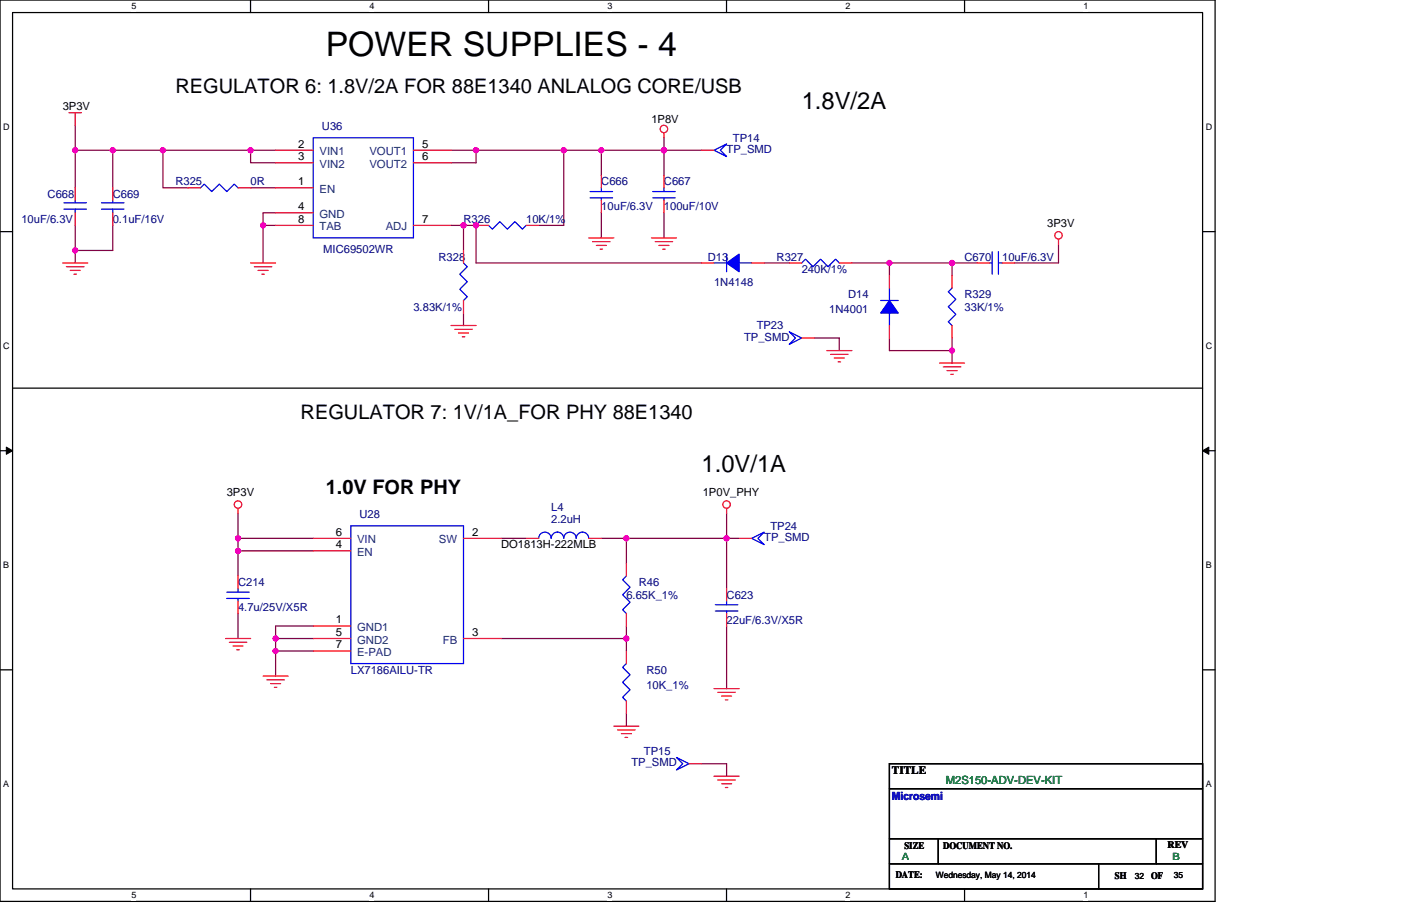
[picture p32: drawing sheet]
<svg xmlns="http://www.w3.org/2000/svg" width="432mm" height="279mm" viewBox="0 0 432 279" stroke-linecap="round" stroke-linejoin="round" font-family="sans-serif">
<defs><g id="words">
<text font-size="10.4" x="100.4" y="17.1">POWER SUPPLIES - 4</text>
<g font-size="7.3">
<text x="247.1" y="33.7">1.8V/2A</text>
<text x="216.2" y="145.6">1.0V/1A</text>
</g>
<g font-size="6.2">
<text x="54.1" y="28.7">REGULATOR 6: 1.8V/2A FOR 88E1340 ANLALOG CORE/USB</text>
<text x="92.7" y="129.1">REGULATOR 7: 1V/1A_FOR PHY 88E1340</text>
<text x="100.4" y="152.3">1.0V FOR PHY</text>
</g>
<g font-size="3.5">
<text x="19.3" y="34">3P3V</text>
<text x="200.8" y="37.9">1P8V</text>
<text x="91.9" y="45.6">2</text>
<text x="130.1" y="45.6">5</text>
<text x="91.9" y="49.4">3</text>
<text x="130.1" y="49.4">6</text>
<text x="91.9" y="57.2">1</text>
<text x="91.9" y="64.9">4</text>
<text x="91.9" y="68.7">8</text>
<text x="130.1" y="68.7">7</text>
<text x="322.8" y="69.9">3P3V</text>
<text x="69.9" y="152.9">3P3V</text>
<text x="216.6" y="152.9">1P0V_PHY</text>
<text x="103.5" y="165.2">6</text>
<text x="145.6" y="165.2">2</text>
<text x="103.5" y="169.1">4</text>
<text x="154.5" y="169.1">DO1813H-222MLB</text>
<text x="103.5" y="192.3">1</text>
<text x="103.5" y="196.1">5</text>
<text x="145.6" y="196.1">3</text>
<text x="103.5" y="200">7</text>
<text x="274.9" y="238.7">TITLE</text>
</g>
<g font-size="3.5" fill="#000080">
<text x="99.2" y="40.2">U36</text>
<text x="223.9" y="47.1">TP_SMD</text>
<text x="225.9" y="43.7">TP14</text>
<text x="54.1" y="57.2">R325</text>
<text x="77.2" y="57.2">0R</text>
<text x="185.3" y="57.2">C666</text>
<text x="204.6" y="57.2">C667</text>
<text x="14.7" y="61">C668</text>
<text x="34.8" y="61">C669</text>
<text x="185.3" y="64.9">10uF/6.3V</text>
<text x="204.6" y="64.9">100uF/10V</text>
<text x="6.6" y="68.7">10uF/6.3V</text>
<text x="34.8" y="68.7">0.1uF/16V</text>
<text x="142.9" y="68.7">R326</text>
<text x="162.2" y="68.7">10K/1%</text>
<text x="99.6" y="78">MIC69502WR</text>
<text x="135.1" y="80.3">R328</text>
<text x="218.1" y="80.3">D13</text>
<text x="239.4" y="80.3">R327</text>
<text x="297.3" y="80.3">C670</text>
<text x="308.9" y="80.3">10uF/6.3V</text>
<text x="220.1" y="88.1">1N4148</text>
<text x="247.1" y="84.2">240K/1%</text>
<text x="127.4" y="95.8">3.83K/1%</text>
<text x="261.4" y="91.9">D14</text>
<text x="297.3" y="91.9">R329</text>
<text x="297.3" y="95.8">33K/1%</text>
<text x="233.2" y="101.6">TP23</text>
<text x="255.6" y="96.6">1N4001</text>
<text x="229.3" y="105.1">TP_SMD</text>
<text x="110.8" y="159.9">U28</text>
<text x="169.9" y="157.6">L4</text>
<text x="169.9" y="161.4">2.2uH</text>
<text x="235.5" y="166.8">TP_SMD</text>
<text x="237.4" y="163.3">TP24</text>
<text x="73.4" y="180.7">C214</text>
<text x="193.1" y="184.6">6.65K_1%</text>
<text x="196.9" y="180.7">R46</text>
<text x="223.9" y="184.6">C623</text>
<text x="73.4" y="188.4">4.7u/25V/X5R</text>
<text x="223.9" y="192.3">22uF/6.3V/X5R</text>
<text x="108.1" y="207.8">LX7186AILU-TR</text>
<text x="199.2" y="207.8">R50</text>
<text x="199.2" y="212.4">10K_1%</text>
<text x="198.5" y="232.8">TP15</text>
<text x="194.6" y="236.3">TP_SMD</text>
</g>
<g font-size="3.5" fill="#004080">
<text x="98.5" y="47.9">VIN1</text>
<text x="113.8" y="47.9">VOUT1</text>
<text x="98.5" y="51.8">VIN2</text>
<text x="113.8" y="51.8">VOUT2</text>
<text x="98.5" y="59.5">EN</text>
<text x="98.5" y="67.2">GND</text>
<text x="98.5" y="71.1">TAB</text>
<text x="118.9" y="71.1">ADJ</text>
<text x="110" y="167.6">VIN</text>
<text x="135.3" y="167.6">SW</text>
<text x="110" y="171.4">EN</text>
<text x="110" y="194.6">GND1</text>
<text x="110" y="198.5">GND2</text>
<text x="110" y="202.3">E-PAD</text>
<text x="136.5" y="198.5">FB</text>
</g>
<text font-size="3.5" fill="#008000" x="291.5" y="241.7">M2S150-ADV-DEV-KIT</text>
<text font-size="3.5" fill="#0000a0" x="274.9" y="246.8">Microsemi</text>
<g font-size="3.1">
<text x="278.8" y="261.9">SIZE</text>
<text x="290.7" y="261.9">DOCUMENT NO.</text>
<text x="359.8" y="261.5">REV</text>
<text x="276.1" y="270.8">DATE:</text>
<text x="343.6" y="271.1">SH</text>
<text x="354.8" y="271.1">OF</text>
</g>
<g font-size="3.1" fill="#008000">
<text x="278" y="265.3">A</text>
<text x="361.4" y="265.3">B</text>
</g>
<g font-size="2.8">
<text x="40.5" y="2.9">5</text>
<text x="113.9" y="2.9">4</text>
<text x="187.2" y="2.9">3</text>
<text x="260.6" y="2.9">2</text>
<text x="333.9" y="2.9">1</text>
<text x="1" y="40.1">D</text>
<text x="371.6" y="40.1">D</text>
<text x="1" y="107.7">C</text>
<text x="371.6" y="107.7">C</text>
<text x="1" y="175.3">B</text>
<text x="371.6" y="175.3">B</text>
<text x="1" y="242.8">A</text>
<text x="371.6" y="242.8">A</text>
<text x="40.5" y="277">5</text>
<text x="113.9" y="277">4</text>
<text x="187.2" y="277">3</text>
<text x="260.6" y="277">2</text>
<text x="333.9" y="277">1</text>
</g>
<g font-size="2.7">
<text x="288.4" y="270.7">Wednesday, May 14, 2014</text>
<text x="349.8" y="271.1">32</text>
<text x="361.8" y="270.7">35</text>
</g>
</g></defs>
<path d="M0 0h374.5v278h-374.5zM3.9 3.9h366.7v270.2h-366.7z" fill="none" stroke="#000" stroke-width=".38"/>
<g fill="#fff">
<path d="M40.5 .4h1.6v3.1h-1.6z"/>
<path d="M40.5 274.5h1.6v3.1h-1.6z"/>
</g>
<path d="M77.2 0v3.9M77.2 274.1v3.9" fill="none" stroke="#000" stroke-width=".38"/>
<g fill="#fff">
<path d="M113.9 .4h1.5v3.1h-1.5z"/>
<path d="M113.9 274.5h1.5v3.1h-1.5z"/>
</g>
<path d="M150.6 0v3.9M150.6 274.1v3.9" fill="none" stroke="#000" stroke-width=".38"/>
<g fill="#fff">
<path d="M187.2 .4h1.6v3.1h-1.6z"/>
<path d="M187.2 274.5h1.6v3.1h-1.6z"/>
</g>
<path d="M223.9 0v3.9M223.9 274.1v3.9" fill="none" stroke="#000" stroke-width=".38"/>
<g fill="#fff">
<path d="M260.6 .4h1.5v3.1h-1.5z"/>
<path d="M260.6 274.5h1.5v3.1h-1.5z"/>
</g>
<path d="M297.3 0v3.9M297.3 274.1v3.9" fill="none" stroke="#000" stroke-width=".38"/>
<g fill="#fff">
<path d="M333.9 .4h1.6v3.1h-1.6z"/>
<path d="M333.9 274.5h1.6v3.1h-1.6z"/>
<path d="M1 37.7h2v3h-2z"/>
<path d="M371.6 37.7h2v3h-2z"/>
<path d="M1 105.2h2v3.1h-2z"/>
<path d="M371.6 105.2h2v3.1h-2z"/>
</g>
<path d="M0 71.4h3.9M370.6 71.4h3.9" fill="none" stroke="#000" stroke-width=".38"/>
<g fill="#fff">
<path d="M1 172.8h1.8v3.1h-1.8z"/>
<path d="M371.6 172.8h1.9v3.1h-1.9z"/>
</g>
<path d="M0 139h3.9M370.6 139h3.9" fill="none" stroke="#000" stroke-width=".38"/>
<path d="M1.9 137.9l2 1.1-2 1.1zM370.6 139l2-1.1v2.2z" fill="#000" stroke="#000" stroke-width=".31"/>
<g fill="#fff">
<path d="M1 240.3h1.8v3.1h-1.8z"/>
<path d="M371.6 240.3h1.9v3.1h-1.9z"/>
</g>
<path d="M3.9 119.7h366.7M0 206.6h3.9M370.6 206.6h3.9M274.1 235.5h96.5v38.6h-96.5zM274.1 243.2h96.5M274.1 258.7h96.5M289.2 258.7v7.7M356.4 258.7v7.7M274.1 266.4h96.5M338.6 266.4v7.7" fill="none" stroke="#000" stroke-width=".38"/>
<g fill="none" stroke="#800040" stroke-width=".38">
<path d="M23.2 38.6v7.7M23.2 46.3v11.6M23.2 46.3h11.6v11.6M34.8 46.3h15.4M50.2 46.3v11.6h7.7M50.2 46.3h27v3.9h7.7M77.2 57.9h7.7M77.2 46.3h7.7M139 46.3h7.7v3.9h-7.7M146.7 46.3h27.1M173.8 46.3h11.5M173.8 46.3v23.2h-7.8"/>
<path d="M185.3 46.3v7.8M185.3 46.3h19.3M204.6 46.3v7.8M204.6 46.3h11.6M204.6 42.5v3.8M23.2 77.2v3.9M23.2 69.5v7.7h11.6v-7.7M81.1 69.5h3.8M81.1 69.5v11.6M84.9 65.6h-3.8v3.9M139 69.5h3.9M142.9 69.5v7.7"/>
<path d="M142.9 69.5h3.8v11.6h69.5M185.3 65.6v7.8M204.6 65.6v7.8M326.2 75.3v5.8h-13.5M142.9 96.5v3.9M235.5 81.1h7.7M262.6 81.1h11.5M274.1 81.1h19.3M274.1 81.1v3.8M293.4 81.1v3.8M293.4 81.1h7.8M251 104.2h7.7v3.9"/>
<path d="M274.1 104.2v3.9h19.3M293.4 108.1v3.9M293.4 104.2v3.9M73.4 158.3v7.7M223.9 158.3v7.7M73.4 169.9v7.7M73.4 166h23.1M73.4 166v3.9M73.4 169.9h23.1M154.5 166h7.7M185.3 166h7.8M193.1 166h30.8"/>
<path d="M193.1 166v7.8M223.9 166v15.5M223.9 166h3.9M73.4 189.2v7.7M84.9 196.9v3.9h11.6M96.5 193.1h-11.6v3.8h11.6M154.5 196.9h38.6M193.1 193.1v7.7M223.9 193.1v19.3M84.9 200.8v7.7M193.1 220.1v3.8M216.2 235.5h7.7v3.9"/>
</g>
<g fill="#f0f" stroke="#f0f" stroke-width=".38">
<circle cx="146.7" cy="69.5" r=".76"/>
<circle cx="142.9" cy="69.5" r=".76"/>
<circle cx="81.1" cy="69.5" r=".76"/>
<circle cx="23.2" cy="46.3" r=".76"/>
<circle cx="204.6" cy="46.3" r=".76"/>
<circle cx="185.3" cy="46.3" r=".76"/>
<circle cx="293.4" cy="81.1" r=".76"/>
<circle cx="293.4" cy="108.1" r=".76"/>
<circle cx="23.2" cy="77.2" r=".76"/>
<circle cx="77.2" cy="46.3" r=".76"/>
<circle cx="50.2" cy="46.3" r=".76"/>
<circle cx="34.8" cy="46.3" r=".76"/>
<circle cx="173.7" cy="46.3" r=".76"/>
<circle cx="146.7" cy="46.3" r=".76"/>
<circle cx="274.1" cy="81.1" r=".76"/>
<circle cx="84.9" cy="200.8" r=".76"/>
<circle cx="84.9" cy="196.9" r=".76"/>
<circle cx="73.4" cy="166" r=".76"/>
<circle cx="73.4" cy="169.9" r=".76"/>
<circle cx="193" cy="196.9" r=".76"/>
<circle cx="223.9" cy="166" r=".76"/>
<circle cx="193" cy="166" r=".76"/>
</g>
<g fill="none" stroke="#f00" stroke-width=".38">
<path d="M21.3 34.8h3.8M23.2 34.8v3.8M23.2 57.9v3.9M34.8 57.9v3.9M57.9 57.9h3.9M73.4 57.9h3.8M84.9 57.9h11.6M84.9 46.3h11.6M84.9 50.2h11.6M127.4 46.3h11.6M127.4 50.2h11.6M185.3 54.1v3.8"/>
<path d="M204.6 40.9v1.6M204.6 54.1v3.8M216.2 46.3h3.9M23.2 65.6v3.9M34.8 65.6v3.9M84.9 65.6h11.6M84.9 69.5h11.6M127.4 69.5h11.6M142.9 77.2v3.9M146.7 69.5h3.9M162.2 69.5h3.8M181.5 73.4h7.7"/>
<path d="M182.6 74.5h5.4M183.8 75.7h3.1M185 76.8h.7M185.3 61.8v3.8M200.8 73.4h7.7M201.9 74.5h5.4M203.1 75.7h3.1M204.3 76.8h.7M204.6 61.8v3.8M326.2 73.7v1.6M19.3 81.1h7.7M20.5 82.3h5.4"/>
<path d="M21.6 83.4h3.1M22.8 84.6h.8M77.2 81.1h7.7M78.4 82.3h5.4M79.5 83.4h3.1M80.7 84.6h.8M142.9 92.7v3.8M216.2 81.1h3.9M231.7 81.1h3.8M243.2 81.1h3.9M258.7 81.1h3.9M274.1 84.9v3.9"/>
<path d="M293.4 84.9v3.9M301.2 81.1h3.8M308.9 81.1h3.8M139 100.4h7.7M140.2 101.6h5.4M141.3 102.7h3.1M142.5 103.9h.8M247.1 104.2h3.9M254.8 108.1h7.8M256 109.3h5.4M257.1 110.4h3.1M258.3 111.6h.8"/>
<path d="M274.1 100.4v3.8M289.6 112h7.7M290.7 113.1h5.4M291.9 114.3h3.1M293.1 115.4h.7M293.4 100.4v3.8M73.4 156.8v1.5M223.9 156.8v1.5M73.4 177.6v3.9M96.5 166h11.6M96.5 169.9h11.6M142.9 166h11.6"/>
<path d="M162.2 166h3.8M181.5 166h3.8M193.1 173.8v3.8M227.8 166h3.9M69.5 196.9h7.7M70.7 198.1h5.4M71.8 199.2h3.1M73.4 185.3v3.9M96.5 193.1h11.6M96.5 196.9h11.6M142.9 196.9h11.6M193.1 189.2v3.9"/>
<path d="M223.9 189.2v3.9M223.9 181.5v3.8M73 200.4h.7M81.1 208.5h7.7M82.3 209.7h5.4M83.4 210.8h3.1M84.6 212h.7M96.5 200.8h11.6M193.1 216.2v3.9M193.1 200.8v3.8M220.1 212.4h7.7M221.2 213.5h5.4"/>
<path d="M222.4 214.7h3.1M223.6 215.8h.7M189.2 223.9h7.7M190.4 225.1h5.3M191.5 226.3h3.1M192.7 227.4h.7M212.4 235.5h3.8M220.1 239.4h7.7M221.2 240.5h5.4M222.4 241.7h3.1M223.6 242.9h.7"/>
<circle cx="204.6" cy="39.8" r="1.15"/>
<circle cx="326.2" cy="72.6" r="1.14"/>
<circle cx="73.4" cy="155.6" r="1.15"/>
<circle cx="223.9" cy="155.6" r="1.15"/>
</g>
<g fill="none" stroke="#00f" stroke-width=".38">
<path d="M61.8 57.9l1.1-1.1 2.4 2.3 2.3-2.3 2.3 2.3 2.3-2.3 1.2 1.1M96.5 42.5h30.9v30.9h-30.9zM181.9 59.1h6.9M185.3 57.9v1.2M201.2 59.1h6.9M204.6 57.9v1.2M220.1 46.3l3.8-1.9-1.9 1.9 1.9 2zM19.7 64.5h6.9M19.7 62.5h6.9M23.2 61.8v.7M23.2 64.5v1.1M31.3 64.5h6.9"/>
<path d="M31.3 62.5h6.9M34.8 64.5v1.1M34.8 61.8v.7M150.6 69.5l1.1 1.2 2.4-2.4 2.3 2.4 2.3-2.4 2.3 2.4 1.2-1.2M181.9 61h6.9M185.3 61v.8M201.2 61h6.9M204.6 61v.8M223.9 78.4v5.4M305.8 77.6v7M307.7 77.6v7M142.9 81.1l1.1 1.2-2.3 2.3 2.3 2.3-2.3 2.3 2.3 2.3-1.1 1.2"/>
<path d="M220.1 81.1h3.8M227.8 81.1h3.9M247.1 81.1l1.2-1.2 2.3 2.4 2.3-2.4 2.3 2.4 2.3-2.4 1.2 1.2M271.4 92.7h5.4M274.1 96.5v3.9M274.1 88.8v3.9M293.4 88.8l-1.1 1.2 2.3 2.3-2.3 2.3 2.3 2.3-2.3 2.3 1.1 1.2M305 81.1h.8M307.7 81.1h1.2M243.2 102.3l3.9 1.9-3.9 2 2-2zM108.1 162.2h34.8v42.4h-34.8zM181.4 166a1.93 1.93 0 0 0-1.9-1.9 1.93 1.93 0 0 0-1.9 1.9 1.93 1.93 0 0 0-1.9-1.9 1.93 1.93 0 0 0-2 1.9 1.92 1.92 0 0 0-1.9-1.9 1.93 1.93 0 0 0-1.9 1.9 1.92 1.92 0 0 0-2-1.9 1.92 1.92 0 0 0-1.9 1.9"/>
<path d="M193.1 177.6l-1.2 1.2 2.3 2.3-2.3 2.3 2.3 2.3-2.3 2.3 1.2 1.2M231.7 166l3.8-1.9-1.9 1.9 1.9 2zM69.9 182.6h6.9M69.9 184.6h6.9M73.4 184.6v.7M73.4 181.5v1.1M220.5 186.5h6.9M220.5 188.4h6.9M223.9 188.4v.8M223.9 185.3v1.2M193.1 204.6l-1.2 1.2 2.3 2.3-2.3 2.3 2.3 2.3-2.3 2.4 1.2 1.1M208.5 233.6l3.9 1.9-3.9 1.9 1.9-1.9z"/>
</g>
<g fill="#00f" stroke="#00f" stroke-width=".38">
<path d="M223.9 81.1l3.9-2.7v5.4z" fill-rule="evenodd"/>
<path d="M274.1 92.7l2.7 3.8h-5.4z" fill-rule="evenodd"/>
</g>
<use href="#words"/>
</svg>
